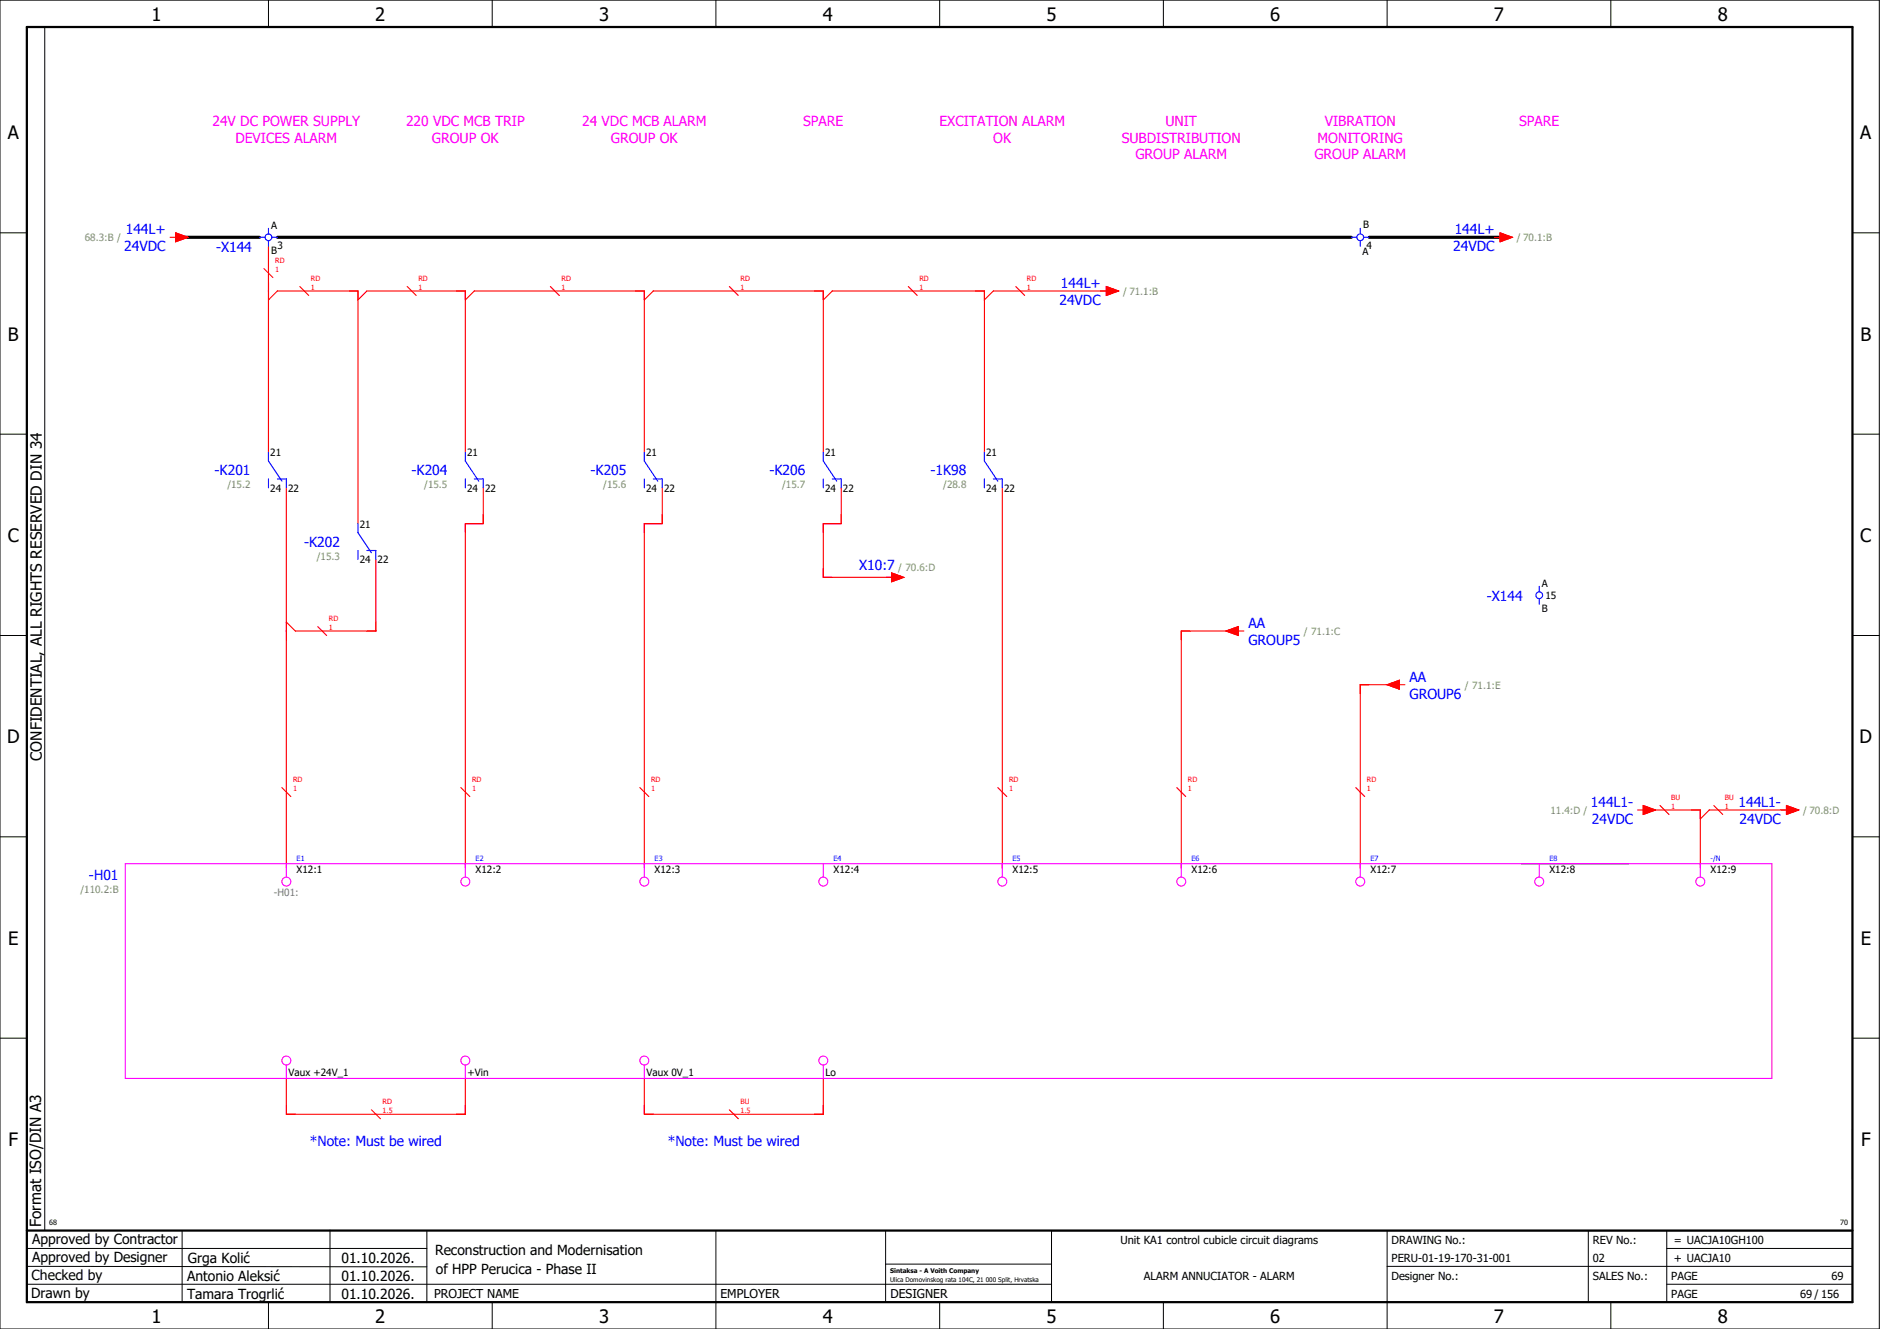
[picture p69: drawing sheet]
<svg xmlns="http://www.w3.org/2000/svg" width="420mm" height="297mm" viewBox="0 0 420 297" stroke-linecap="round" stroke-linejoin="round" font-family="sans-serif">
<defs><g id="words">
<g font-size="4.1">
<text x="33.9" y="4.7">1</text>
<text x="83.9" y="4.7">2</text>
<text x="133.9" y="4.7">3</text>
<text x="183.9" y="4.7">4</text>
<text x="233.9" y="4.7">5</text>
<text x="283.9" y="4.7">6</text>
<text x="333.9" y="4.7">7</text>
<text x="383.9" y="4.7">8</text>
<text x="1.8" y="31.2">A</text>
<text x="415.8" y="31.2">A</text>
<text x="1.8" y="76.2">B</text>
<text x="415.8" y="76.2">B</text>
<text x="1.8" y="121.2">C</text>
<text x="415.8" y="121.2">C</text>
<text x="1.6" y="166.2">D</text>
<text x="415.6" y="166.2">D</text>
<text x="1.8" y="211.2">E</text>
<text x="415.8" y="211.2">E</text>
<text x="1.9" y="256.2">F</text>
<text x="415.9" y="256.2">F</text>
<text x="33.9" y="295.7">1</text>
<text x="83.9" y="295.7">2</text>
<text x="133.9" y="295.7">3</text>
<text x="183.9" y="295.7">4</text>
<text x="233.9" y="295.7">5</text>
<text x="283.9" y="295.7">6</text>
<text x="333.9" y="295.7">7</text>
<text x="383.9" y="295.7">8</text>
</g>
<g font-size="3.4">
<text x="9.4" y="170" transform="rotate(-90 9.4 170)">CONFIDENTIAL, ALL RIGHTS RESERVED DIN 34</text>
<text x="9.2" y="274.3" transform="rotate(-90 9.2 274.3)">Format ISO/DIN A3</text>
</g>
<g font-size="3.1" fill="#f0f">
<text x="47.5" y="28.1">24V DC POWER SUPPLY</text>
<text x="90.7" y="28.1">220 VDC MCB TRIP</text>
<text x="130.1" y="28.1">24 VDC MCB ALARM</text>
<text x="179.5" y="28.1">SPARE</text>
<text x="210" y="28.1">EXCITATION ALARM</text>
<text x="260.5" y="28.1">UNIT</text>
<text x="296.1" y="28.1">VIBRATION</text>
<text x="339.5" y="28.1">SPARE</text>
<text x="52.6" y="31.9">DEVICES ALARM</text>
<text x="96.5" y="31.9">GROUP OK</text>
<text x="136.5" y="31.9">GROUP OK</text>
<text x="222" y="31.9">OK</text>
<text x="250.7" y="31.9">SUBDISTRIBUTION</text>
<text x="253.7" y="35.6">GROUP ALARM</text>
<text x="293.7" y="35.6">GROUP ALARM</text>
<text x="294.5" y="31.9">MONITORING</text>
</g>
<g font-size="3.1" fill="#00f">
<text x="28.1" y="52.4">144L+</text>
<text x="325.1" y="52.4">144L+</text>
<text x="27.8" y="56.1">24VDC</text>
<text x="48.3" y="56.3">-X144</text>
<text x="324.8" y="56.1">24VDC</text>
<text x="237.1" y="64.4">144L+</text>
<text x="236.8" y="68.1">24VDC</text>
<text x="48" y="106.3">-K201</text>
<text x="92" y="106.3">-K204</text>
<text x="132" y="106.3">-K205</text>
<text x="172" y="106.3">-K206</text>
<text x="208" y="106.3">-1K98</text>
<text x="68" y="122.3">-K202</text>
<text x="192" y="127.4">X10:7</text>
<text x="332.3" y="134.3">-X144</text>
<text x="279" y="140.4">AA</text>
<text x="279" y="144.1">GROUP5</text>
<text x="315" y="152.4">AA</text>
<text x="315" y="156.1">GROUP6</text>
<text x="355.5" y="180.4">144L1-</text>
<text x="355.8" y="184.1">24VDC</text>
<text x="388.5" y="180.4">144L1-</text>
<text x="388.8" y="184.1">24VDC</text>
<text x="19.9" y="196.6">-H01</text>
<text x="69.2" y="256.1">*Note: Must be wired</text>
<text x="149.2" y="256.1">*Note: Must be wired</text>
</g>
<g font-size="3.1">
<text x="7.2" y="278.1">Approved by Contractor</text>
<text x="97.2" y="280.5">Reconstruction and Modernisation</text>
<text x="7.1" y="286.1">Checked by</text>
<text x="7.2" y="282.1">Approved by Designer</text>
<text x="41.8" y="286.2">Antonio Aleksić</text>
<text x="42" y="282.3">Grga Kolić</text>
<text x="76.3" y="282.3">01.10.2026.</text>
<text x="76.3" y="286.3">01.10.2026.</text>
<text x="97.4" y="284.8">of HPP Perucica - Phase II</text>
<text x="6.9" y="290">Drawn by</text>
<text x="41.8" y="290.3">Tamara Trogrlić</text>
<text x="76.3" y="290.3">01.10.2026.</text>
</g>
<g font-size="2.7">
<text x="97" y="290.1">PROJECT NAME</text>
<text x="161" y="290.1">EMPLOYER</text>
<text x="199" y="290.1">DESIGNER</text>
</g>
<g font-size="2.5">
<text x="250.4" y="278">Unit KA1 control cubicle circuit diagrams</text>
<text x="311" y="278">DRAWING No.:</text>
<text x="356" y="278">REV No.:</text>
<text x="374.1" y="278">= UACJA10GH100</text>
<text x="255.7" y="286">ALARM ANNUCIATOR - ALARM</text>
<text x="311" y="286">Designer No.:</text>
<text x="311" y="282">PERU-01-19-170-31-001</text>
<text x="356" y="286">SALES No.:</text>
<text x="356" y="282">02</text>
<text x="373.5" y="286">PAGE</text>
<text x="374.1" y="282.1">+ UACJA10</text>
<text x="409.3" y="286">69</text>
<text x="373.5" y="290">PAGE</text>
<text x="402.3" y="290">69 / 156</text>
</g>
<g font-size="2.2" fill="#7ca552">
<text x="19" y="53.9">68.3:B /</text>
<text x="339" y="53.9">/ 70.1:B</text>
<text x="251" y="65.9">/ 71.1:B</text>
<text x="50.8" y="109.2">/15.2</text>
<text x="94.8" y="109.2">/15.5</text>
<text x="134.8" y="109.2">/15.6</text>
<text x="174.8" y="109.2">/15.7</text>
<text x="210.8" y="109.2">/28.8</text>
<text x="70.8" y="125.2">/15.3</text>
<text x="200.8" y="127.6">/ 70.6:D</text>
<text x="291.4" y="141.9">/ 71.1:C</text>
<text x="327.4" y="153.9">/ 71.1:E</text>
<text x="346.5" y="181.9">11.4:D /</text>
<text x="403" y="181.9">/ 70.8:D</text>
<text x="18" y="199.5">/110.2:B</text>
</g>
<g font-size="2.2">
<text x="60.6" y="51.2">A</text>
<text x="304.7" y="51">B</text>
<text x="60.6" y="56.7">B</text>
<text x="62" y="55.7">3</text>
<text x="304.5" y="56.9">A</text>
<text x="305.4" y="55.7">4</text>
<text x="60.4" y="102">21</text>
<text x="104.4" y="102">21</text>
<text x="144.4" y="102">21</text>
<text x="184.4" y="102">21</text>
<text x="220.4" y="102">21</text>
<text x="60.4" y="109.9">24</text>
<text x="64.4" y="109.9">22</text>
<text x="104.4" y="109.9">24</text>
<text x="108.4" y="109.9">22</text>
<text x="144.4" y="109.9">24</text>
<text x="148.4" y="109.9">22</text>
<text x="184.4" y="109.9">24</text>
<text x="188.4" y="109.9">22</text>
<text x="220.4" y="109.9">24</text>
<text x="224.4" y="109.9">22</text>
<text x="80.4" y="118">21</text>
<text x="80.4" y="125.9">24</text>
<text x="84.4" y="125.9">22</text>
<text x="344.6" y="131.2">A</text>
<text x="344.6" y="136.7">B</text>
<text x="345.4" y="133.9">15</text>
<text x="66.3" y="195.1">X12:1</text>
<text x="106.3" y="195.1">X12:2</text>
<text x="146.3" y="195.1">X12:3</text>
<text x="186.3" y="195.1">X12:4</text>
<text x="226.3" y="195.1">X12:5</text>
<text x="266.3" y="195.1">X12:6</text>
<text x="306.3" y="195.1">X12:7</text>
<text x="346.3" y="195.1">X12:8</text>
<text x="382.3" y="195.1">X12:9</text>
<text x="64.5" y="240.5">Vaux +24V_1</text>
<text x="104.5" y="240.5">+Vin</text>
<text x="144.5" y="240.5">Vaux 0V_1</text>
<text x="184.5" y="240.5">Lo</text>
</g>
<text font-size="2.2" fill="#767676" x="61.2" y="200.3">-H01:</text>
<g font-size="1.6" fill="#f00">
<text x="61.5" y="58.8">RD</text>
<text x="61.5" y="60.7">1</text>
<text x="69.5" y="64.7">1</text>
<text x="69.5" y="62.8">RD</text>
<text x="93.5" y="64.7">1</text>
<text x="93.5" y="62.8">RD</text>
<text x="125.5" y="64.7">1</text>
<text x="125.5" y="62.8">RD</text>
<text x="165.5" y="64.7">1</text>
<text x="165.5" y="62.8">RD</text>
<text x="205.5" y="64.7">1</text>
<text x="205.5" y="62.8">RD</text>
<text x="229.5" y="64.7">1</text>
<text x="229.5" y="62.8">RD</text>
<text x="73.5" y="140.7">1</text>
<text x="73.5" y="138.8">RD</text>
<text x="65.5" y="176.7">1</text>
<text x="65.5" y="174.8">RD</text>
<text x="105.5" y="176.7">1</text>
<text x="105.5" y="174.8">RD</text>
<text x="145.5" y="176.7">1</text>
<text x="145.5" y="174.8">RD</text>
<text x="225.5" y="176.7">1</text>
<text x="225.5" y="174.8">RD</text>
<text x="265.5" y="176.7">1</text>
<text x="265.5" y="174.8">RD</text>
<text x="305.5" y="176.7">1</text>
<text x="305.5" y="174.8">RD</text>
<text x="373.5" y="178.8">BU</text>
<text x="385.5" y="178.8">BU</text>
<text x="373.5" y="180.7">1</text>
<text x="385.5" y="180.7">1</text>
<text x="85.5" y="248.7">1.5</text>
<text x="85.5" y="246.8">RD</text>
<text x="165.5" y="248.7">1.5</text>
<text x="165.5" y="246.8">BU</text>
</g>
<g font-size="1.6" fill="#00f">
<text x="66.3" y="192.5">E1</text>
<text x="106.3" y="192.5">E2</text>
<text x="146.3" y="192.5">E3</text>
<text x="186.3" y="192.5">E4</text>
<text x="226.3" y="192.5">E5</text>
<text x="266.3" y="192.5">E6</text>
<text x="306.3" y="192.5">E7</text>
<text x="346.3" y="192.5">E8</text>
<text x="382.3" y="192.5">-/N</text>
</g>
<g font-size="1.6">
<text x="11" y="273.7">68</text>
<text x="411.2" y="273.7">70</text>
</g>
<g font-size="1.4">
<text x="198.9" y="284.4">Sintaksa - A Voith Company</text>
<text x="198.9" y="286.4">Ulica Domovinskog rata 104C, 21 000 Split, Hrvatska</text>
</g>
</g></defs>
<g fill="none" stroke="#000" stroke-width=".22">
<path d="M0 0h420v297h-420zM10 6v269M60 0v6M110 0v6M160 0v6M210 0v6M260 0v6M310 0v6M360 0v6M0 52h6M414 52h6M0 97h6"/>
<path d="M414 97h6M0 142h6M414 142h6M414 176.3v87.4M0 187h6M414 187h6M0 232h6M414 232h6M6 279h89.4M40.7 275v16M73.7 274.9v16M95.4 275.1v16"/>
<path d="M160 275v22M197.9 275.1v16M310 275v22M355 275v16M372.5 279h41.5M372.5 275v16M414 275h-179v16M6 283l89.4 .1M6 287h229M60 291v6M110 291v6M197.9 282.5h37.1"/>
<path d="M210 291v6M260 291v6M310 283h104M360 291v6M372.5 287h41.5"/>
</g>
<path d="M6 6h408v285h-408zM6 275h408" fill="none" stroke="#000" stroke-width=".5"/>
<g fill="none" stroke="#f00" stroke-width=".25">
<path d="M38 53h1.3M39.3 52l2.7 1-2.7 1zM60 55v46M334 53h1.3M335.3 52l2.7 1-2.7 1zM59 60l2 2M60 67l2-2h18v52M67 64l2 2M80 67l2-2h22v36M91 64l2 2M104 67l2-2h38v36M123 64l2 2"/>
<path d="M144 67l2-2h38v36M163 64l2 2M184 67l2-2h34v36M203 64l2 2M227 64l2 2M247.2 64l2.8 1-2.8 1zM248 65h-26l-2 2M64 109v85M108 109v8h-4v77M148 109v8h-4v77M188 109v8h-4v12h16M224 109v85"/>
<path d="M84 125v16h-18l-2-2M199.2 128l2.8 1-2.8 1zM71 140l2 2M274 141l2.7-1v2zM276 141h-12v53M276.7 141h1.3M310 153l2.7-1v2zM312 153h-8v41M312.7 153h1.3M63 176l2 2M103 176l2 2M143 176l2 2"/>
<path d="M223 176l2 2M263 176l2 2M303 176l2 2M366 181h1.2M367.2 180l2.8 1-2.8 1zM368 181h12v13M371 180l2 2M383 180l2 2M399.2 180l2.8 1-2.8 1zM400 181h-18l-2 2M64 241v8h40v-8M83 248l2 2"/>
<path d="M144 241v8h40v-8M163 248l2 2"/>
</g>
<path d="M40 53h18M62 53h240M306 53h30" fill="none" stroke="#000" stroke-width=".7"/>
<path d="M340 193h24" fill="none" stroke="#000" stroke-width=".25"/>
<g fill="none" stroke="#f0f" stroke-width=".25">
<path d="M28 193h368v48h-368zM64 193v3M104 193v3M144 193v3M184 193v3M224 193v3M264 193v3M304 193v3M344 193v3M380 193v3M64 238v3M104 238v3"/>
<path d="M144 238v3M184 238v3"/>
<circle cx="64" cy="197" r="1"/>
<circle cx="104" cy="197" r="1"/>
<circle cx="144" cy="197" r="1"/>
<circle cx="184" cy="197" r="1"/>
<circle cx="224" cy="197" r="1"/>
<circle cx="264" cy="197" r="1"/>
<circle cx="304" cy="197" r="1"/>
<circle cx="344" cy="197" r="1"/>
<circle cx="380" cy="197" r="1"/>
<circle cx="64" cy="237" r="1"/>
<circle cx="104" cy="237" r="1"/>
<circle cx="144" cy="237" r="1"/>
<circle cx="184" cy="237" r="1"/>
</g>
<g fill="none" stroke="#00f" stroke-width=".25">
<path d="M58 53h1.3M60 51v1.3M60 53.8v1.2M60.8 53h1.2M302 53h1.2M304 51v1.3M304 53.8v1.2M304.7 53h1.3M60 101v2l3 4.5M60 107v2M62 107h2v2M80 117v2l3 4.5"/>
<path d="M104 101v2l3 4.5M104 107v2M106 107h2v2M144 101v2l3 4.5M144 107v2M146 107h2v2M184 101v2l3 4.5M184 107v2M186 107h2v2M220 101v2l3 4.5M220 107v2M222 107h2v2"/>
<path d="M80 123v2M82 123h2v2M344 131v1.3M344 133.8v1.2"/>
<circle cx="60" cy="53" r=".75"/>
<circle cx="304" cy="53" r=".75"/>
<circle cx="344" cy="133" r=".75"/>
</g>
<g fill="#f00" stroke="#f00" stroke-width=".22">
<path d="M367.2 180l2.8 1-2.8 1z"/>
<path d="M399.2 180l2.8 1-2.8 1z"/>
<path d="M39.3 52l2.7 1-2.7 1z"/>
<path d="M247.2 64l2.8 1-2.8 1z"/>
<path d="M274 141l2.7-1v2z"/>
<path d="M310 153l2.7-1v2z"/>
<path d="M199.2 128l2.8 1-2.8 1z"/>
<path d="M335.3 52l2.7 1-2.7 1z"/>
</g>
<use href="#words"/>
</svg>
